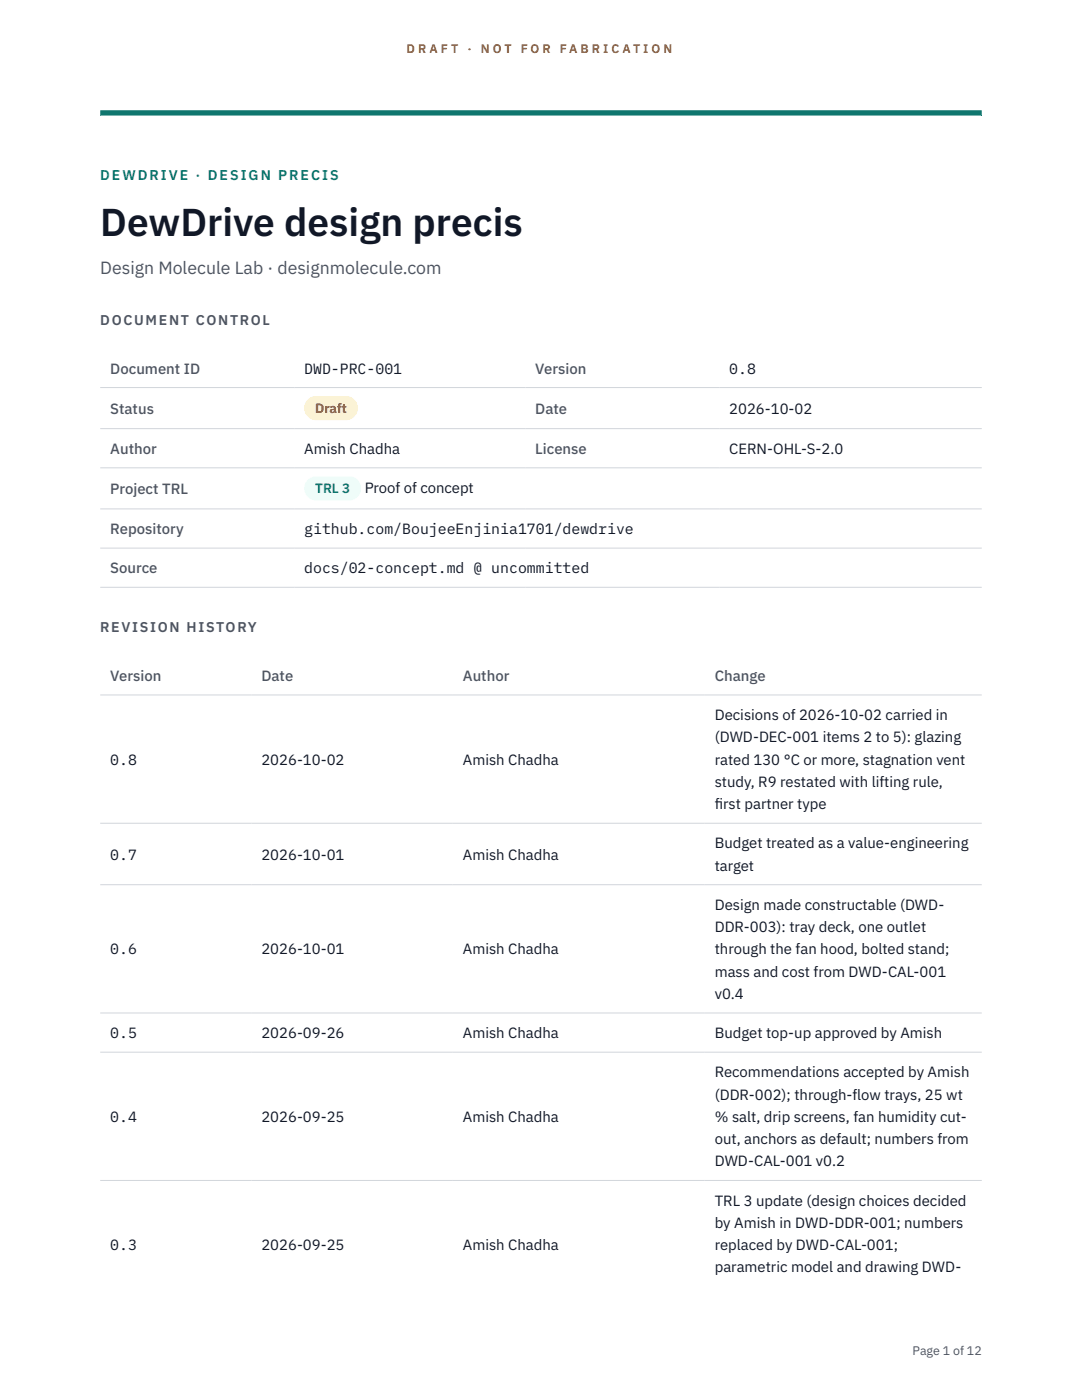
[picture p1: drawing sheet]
<svg xmlns="http://www.w3.org/2000/svg" width="216mm" height="279mm" viewBox="0 0 216 279" stroke-linecap="round" stroke-linejoin="round" font-family="sans-serif">
<defs><g id="words">
<text font-size="7.8" fill="#111827" x="20" y="47.1">DewDrive design precis</text>
<text font-size="3.5" fill="#4b5563" x="20" y="54.6">Design Molecule Lab · designmolecule.com</text>
<g font-size="3" fill="#4b5563">
<text x="22" y="74.5">Document ID</text>
<text x="106.8" y="74.5">Version</text>
<text x="22" y="82.6">Status</text>
<text x="106.8" y="82.6">Date</text>
<text x="22" y="90.6">Author</text>
<text x="106.8" y="90.6">License</text>
<text x="22" y="98.6">Project TRL</text>
<text x="22" y="106.6">Repository</text>
<text x="22" y="114.4">Source</text>
<text x="22" y="135.9">Version</text>
<text x="52.2" y="135.9">Date</text>
<text x="92.4" y="135.9">Author</text>
<text x="142.6" y="135.9">Change</text>
</g>
<g font-size="3" fill="#111827">
<text x="60.7" y="74.5">DWD-PRC-001</text>
<text x="145.5" y="74.5">0.8</text>
<text x="145.5" y="82.6">2026-10-02</text>
<text x="60.7" y="90.6">Amish Chadha</text>
<text x="145.5" y="90.6">CERN-OHL-S-2.0</text>
<text x="72.8" y="98.5">Proof of concept</text>
<text x="60.7" y="106.6">github.com/BoujeeEnjinia1701/dewdrive</text>
<text x="60.7" y="114.4">docs/02-concept.md @ uncommitted</text>
<text x="142.6" y="143.7">Decisions of 2026-10-02 carried in</text>
<text x="142.6" y="148.2">(DWD-DEC-001 items 2 to 5): glazing</text>
<text x="22" y="152.6">0.8</text>
<text x="52.2" y="152.6">2026-10-02</text>
<text x="92.4" y="152.6">Amish Chadha</text>
<text x="142.6" y="152.6">rated 130 °C or more, stagnation vent</text>
<text x="142.6" y="157.1">study, R9 restated with lifting rule,</text>
<text x="142.6" y="161.5">f</text>
<text x="142.6" y="161.5">irst partner type</text>
<text x="22" y="171.5">0.7</text>
<text x="52.2" y="171.5">2026-10-01</text>
<text x="92.4" y="171.5">Amish Chadha</text>
<text x="142.6" y="169.3">Budget treated as a value-engineering</text>
<text x="142.6" y="173.8">target</text>
<text x="142.6" y="181.6">Design made constructable (DWD-</text>
<text x="22" y="190.5">0.6</text>
<text x="52.2" y="190.5">2026-10-01</text>
<text x="92.4" y="190.5">Amish Chadha</text>
<text x="142.6" y="186">DDR-003): tray deck, one outlet</text>
<text x="142.6" y="190.5">through the fan hood, bolted stand;</text>
<text x="142.6" y="194.9">mass and cost from DWD-CAL-001</text>
<text x="142.6" y="199.4">v0.4</text>
<text x="22" y="207.2">0.5</text>
<text x="52.2" y="207.2">2026-09-26</text>
<text x="92.4" y="207.2">Amish Chadha</text>
<text x="142.6" y="207.2">Budget top-up approved by Amish</text>
<text x="142.6" y="215">Recommendations accepted by Amish</text>
<text x="142.6" y="219.5">(DDR-002); through-flow trays, 25 wt</text>
<text x="22" y="223.9">0.4</text>
<text x="52.2" y="223.9">2026-09-25</text>
<text x="92.4" y="223.9">Amish Chadha</text>
<text x="142.6" y="223.9">% salt, drip screens, fan humidity cut-</text>
<text x="142.6" y="228.3">out, anchors as default; numbers from</text>
<text x="142.6" y="232.8">DWD-CAL-001 v0.2</text>
<text x="142.6" y="240.6">TRL 3 update (design choices decided</text>
<text x="142.6" y="245.1">by Amish in DWD-DDR-001; numbers</text>
<text x="22" y="249.4">0.3</text>
<text x="52.2" y="249.4">2026-09-25</text>
<text x="92.4" y="249.4">Amish Chadha</text>
<text x="142.6" y="249.5">replaced by DWD-CAL-001;</text>
<text x="142.6" y="253.9">parametric model and drawing DWD-</text>
</g>
<text font-size="2.8" fill="#0f766e" x="20" y="36">DEWDRIVE · DESIGN PRECIS</text>
<g font-size="2.8" fill="#4b5563">
<text x="20" y="64.8">DOCUMENT CONTROL</text>
<text x="20" y="126.2">REVISION HISTORY</text>
</g>
<text font-size="2.7" fill="#92400e" x="62.9" y="82.5">Draft</text>
<text font-size="2.7" fill="#0f766e" x="62.9" y="98.5">TRL 3</text>
<g font-size="2.5" fill="#b45309">
<text x="81.1" y="10.5">D R A F T</text>
<text x="93.3" y="10.5">·</text>
<text x="95.9" y="10.5">N O T</text>
<text x="103.9" y="10.5">F O R</text>
<text x="111.7" y="10.5">F A B R I C A T I O N</text>
</g>
<text font-size="2.5" fill="#4b5563" x="182.1" y="270.3">Page 1 of 12</text>
</g></defs>
<path d="M20 23.1h175.9zM20 22h175.9v1.1h-175.9z" fill-rule="evenodd" fill="#0f766e"/>
<path d="M20 77.3h175.9M20 85.5h175.9M20 93.4h175.9M20 101.6h175.9M20 109.4h175.9M20 117.2h175.9M20 138.7h175.9M20 164.3h175.9M20 176.6h175.9M20 202.2h175.9M20 210h175.9M20 235.6h175.9" fill="none" stroke="#d1d5db" stroke-width=".2"/>
<path d="M60.7 79h10.7v4.9h-10.7z" fill="#fef3c7"/>
<path d="M60.7 95.1h11.4v4.8h-11.4z" fill="#f0fdfa"/>
<use href="#words"/>
</svg>
